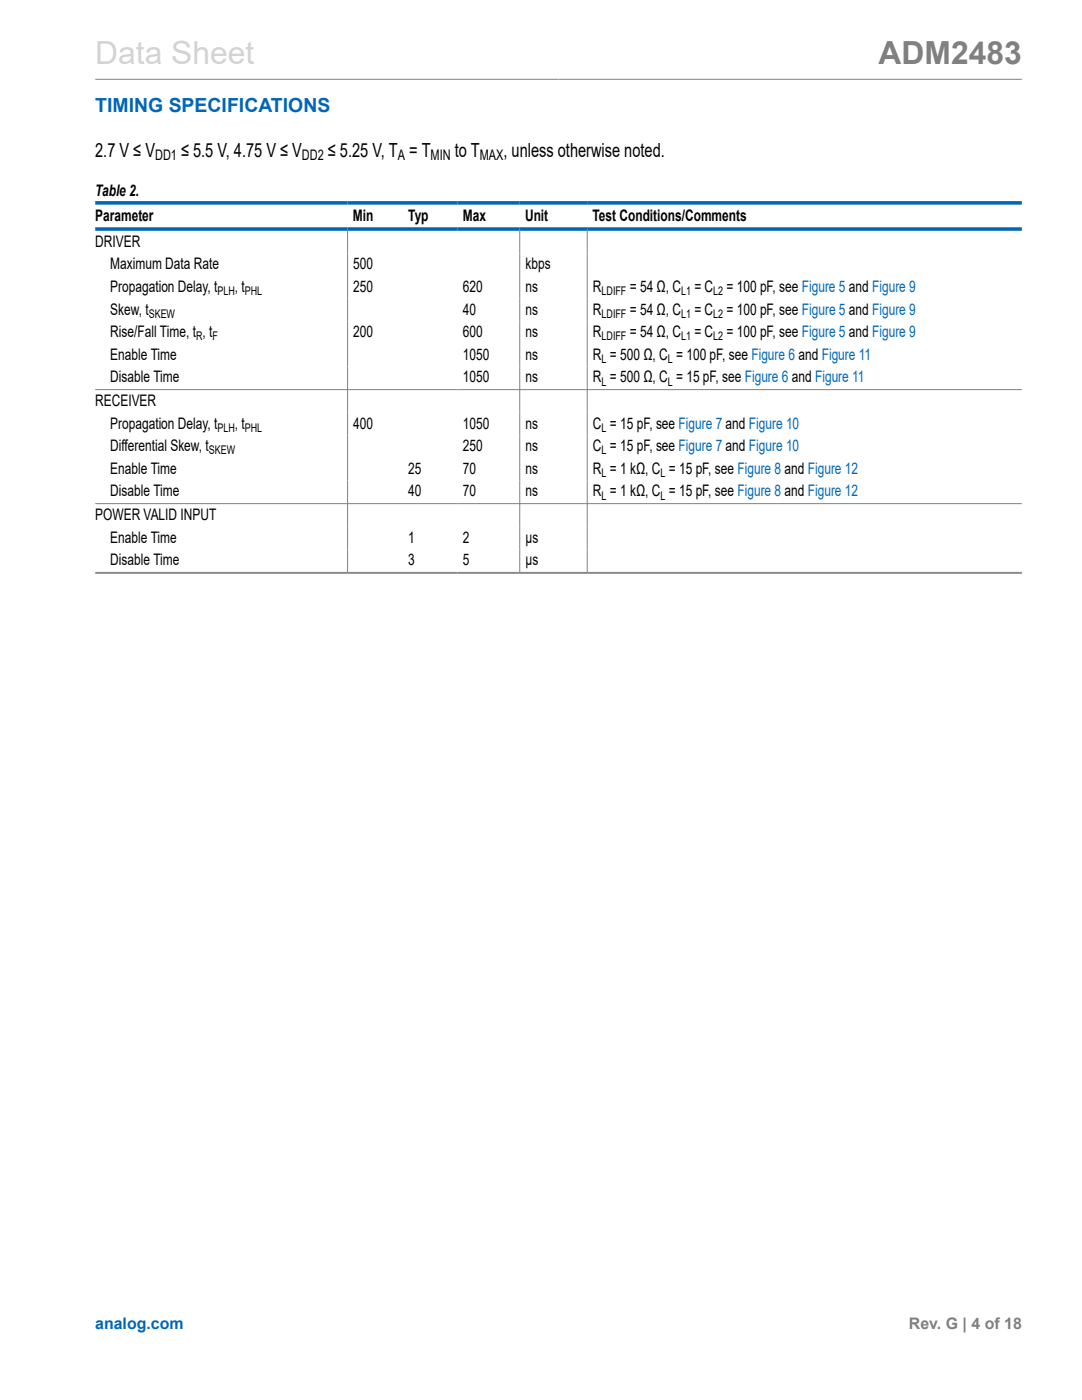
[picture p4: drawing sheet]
<svg xmlns="http://www.w3.org/2000/svg" width="216mm" height="279mm" viewBox="0 0 216 279" stroke-linecap="round" stroke-linejoin="round" font-family="sans-serif">
<defs><g id="words">
<text font-size="6.3" fill="#d3d3d3" x="19" y="12.7">Data Sheet</text>
<text font-size="6.3" fill="#808080" x="175.3" y="12.7">ADM2483</text>
<text font-size="3.9" fill="#0067b8" x="19" y="22.3">TIMING SPECIFICATIONS</text>
<g font-size="3.9">
<text x="19" y="31.2">2.7 V ≤ V</text>
<text x="36.1" y="31.2">≤ 5.5 V, 4.75 V ≤ V</text>
<text x="65.4" y="31.2">≤ 5.25 V, T = T</text>
<text x="90.7" y="31.2">to T</text>
<text x="100.5" y="31.2">, unless otherwise noted.</text>
</g>
<g font-size="3.2">
<text x="19" y="39.1">Table 2.</text>
<text x="19" y="44">Parameter</text>
<text x="70.4" y="44">Min</text>
<text x="81.5" y="44">Typ</text>
<text x="92.4" y="44">Max</text>
<text x="104.8" y="44">Unit</text>
<text x="118.2" y="44">Test Conditions/Comments</text>
<text x="19" y="49.2">DRIVER</text>
<text x="22" y="53.8">Maximum Data Rate</text>
<text x="70.5" y="53.8">500</text>
<text x="104.9" y="53.8">kbps</text>
<text x="22" y="58.3">Propagation Delay, t</text>
<text x="46.9" y="58.3">, t</text>
<text x="70.5" y="58.3">250</text>
<text x="92.4" y="58.3">620</text>
<text x="104.9" y="58.3">ns</text>
<text x="118.3" y="58.3">R</text>
<text x="125.7" y="58.3">= 54 Ω, C</text>
<text x="138.5" y="58.3">= C</text>
<text x="145" y="58.3">= 100 pF, see Figure 5 and Figure 9</text>
<text x="22" y="62.8">Skew, t</text>
<text x="92.4" y="62.8">40</text>
<text x="104.9" y="62.8">ns</text>
<text x="118.3" y="62.8">R</text>
<text x="125.7" y="62.8">= 54 Ω, C</text>
<text x="138.5" y="62.8">= C</text>
<text x="145" y="62.8">= 100 pF, see Figure 5 and Figure 9</text>
<text x="22" y="67.3">Rise/Fall Time, t , t</text>
<text x="22" y="71.8">Enable Time</text>
<text x="70.5" y="67.3">200</text>
<text x="92.4" y="67.3">600</text>
<text x="92.4" y="71.8">1050</text>
<text x="104.9" y="67.3">ns</text>
<text x="104.9" y="71.8">ns</text>
<text x="118.3" y="67.3">R</text>
<text x="118.3" y="71.8">R = 500 Ω, C = 100 pF, see Figure 6 and Figure 11</text>
<text x="125.7" y="67.3">= 54 Ω, C</text>
<text x="138.5" y="67.3">= C</text>
<text x="145" y="67.3">= 100 pF, see Figure 5 and Figure 9</text>
<text x="22" y="76.3">Disable Time</text>
<text x="92.4" y="76.3">1050</text>
<text x="104.9" y="76.3">ns</text>
<text x="118.3" y="76.3">R = 500 Ω, C = 15 pF, see Figure 6 and Figure 11</text>
<text x="19" y="81">RECEIVER</text>
<text x="22" y="85.5">Propagation Delay, t</text>
<text x="46.9" y="85.5">, t</text>
<text x="70.5" y="85.5">400</text>
<text x="92.4" y="85.5">1050</text>
<text x="104.9" y="85.5">ns</text>
<text x="118.3" y="85.5">C = 15 pF, see Figure 7 and Figure 10</text>
<text x="22" y="94.6">Enable Time</text>
<text x="22" y="90.1">Differential Skew, t</text>
<text x="81.5" y="94.6">25</text>
<text x="92.4" y="94.6">70</text>
<text x="92.4" y="90.1">250</text>
<text x="104.9" y="94.6">ns</text>
<text x="104.9" y="90.1">ns</text>
<text x="118.3" y="94.6">R = 1 kΩ, C = 15 pF, see Figure 8 and Figure 12</text>
<text x="118.3" y="90.1">C = 15 pF, see Figure 7 and Figure 10</text>
<text x="22" y="99.1">Disable Time</text>
<text x="81.5" y="99.1">40</text>
<text x="92.4" y="99.1">70</text>
<text x="104.9" y="99.1">ns</text>
<text x="118.3" y="99.1">R = 1 kΩ, C = 15 pF, see Figure 8 and Figure 12</text>
<text x="19" y="103.8">POWER VALID INPUT</text>
<text x="22" y="108.3">Enable Time</text>
<text x="22" y="112.8">Disable Time</text>
<text x="81.5" y="108.3">1</text>
<text x="81.5" y="112.8">3</text>
<text x="92.4" y="108.3">2</text>
<text x="92.4" y="112.8">5</text>
<text x="104.9" y="108.3">µs</text>
<text x="104.9" y="112.8">µs</text>
</g>
<text font-size="3.2" fill="#0067b8" x="19" y="265.3">analog.com</text>
<text font-size="3.2" fill="#808080" x="181.4" y="265.3">Rev. G | 4 of 18</text>
<g font-size="2.9">
<text x="31" y="32">DD1</text>
<text x="60.2" y="32">DD2</text>
<text x="79.4" y="32">A</text>
<text x="85.9" y="32">MIN</text>
<text x="95.7" y="32">MAX</text>
</g>
<g font-size="2.4">
<text x="43.4" y="58.9">PLH</text>
<text x="48.9" y="58.9">PHL</text>
<text x="120" y="58.9">LDIFF</text>
<text x="135.9" y="58.9">L1</text>
<text x="142.3" y="58.9">L2</text>
<text x="29.7" y="63.4">SKEW</text>
<text x="120" y="63.4">LDIFF</text>
<text x="135.9" y="63.4">L1</text>
<text x="142.3" y="63.4">L2</text>
<text x="39.1" y="67.9">R</text>
<text x="42.4" y="67.9">F</text>
<text x="120" y="67.9">LDIFF</text>
<text x="135.9" y="67.9">L1</text>
<text x="142.3" y="67.9">L2</text>
<text x="120" y="77">L</text>
<text x="120" y="72.4">L</text>
<text x="133.3" y="77">L</text>
<text x="133.3" y="72.4">L</text>
<text x="43.4" y="86.2">PLH</text>
<text x="48.9" y="86.2">PHL</text>
<text x="120" y="86.2">L</text>
<text x="41.7" y="90.7">SKEW</text>
<text x="120" y="90.7">L</text>
<text x="120" y="95.2">L</text>
<text x="131.8" y="95.2">L</text>
<text x="120" y="99.7">L</text>
<text x="131.8" y="99.7">L</text>
</g>
</g></defs>
<path d="M19 15.8h184.9M69.4 46.1v68.2M103.7 46.1v68.2M117.2 46.1v68.2M19 77.8h184.9M19 100.5h184.9M19 114.2h184.9M19 114.4h184.9" fill="none" stroke="#808080" stroke-width=".2"/>
<path d="M19 40.5h184.9M19 45.7h184.9" fill="none" stroke="#0067b8" stroke-width=".71"/>
<use href="#words"/>
</svg>
